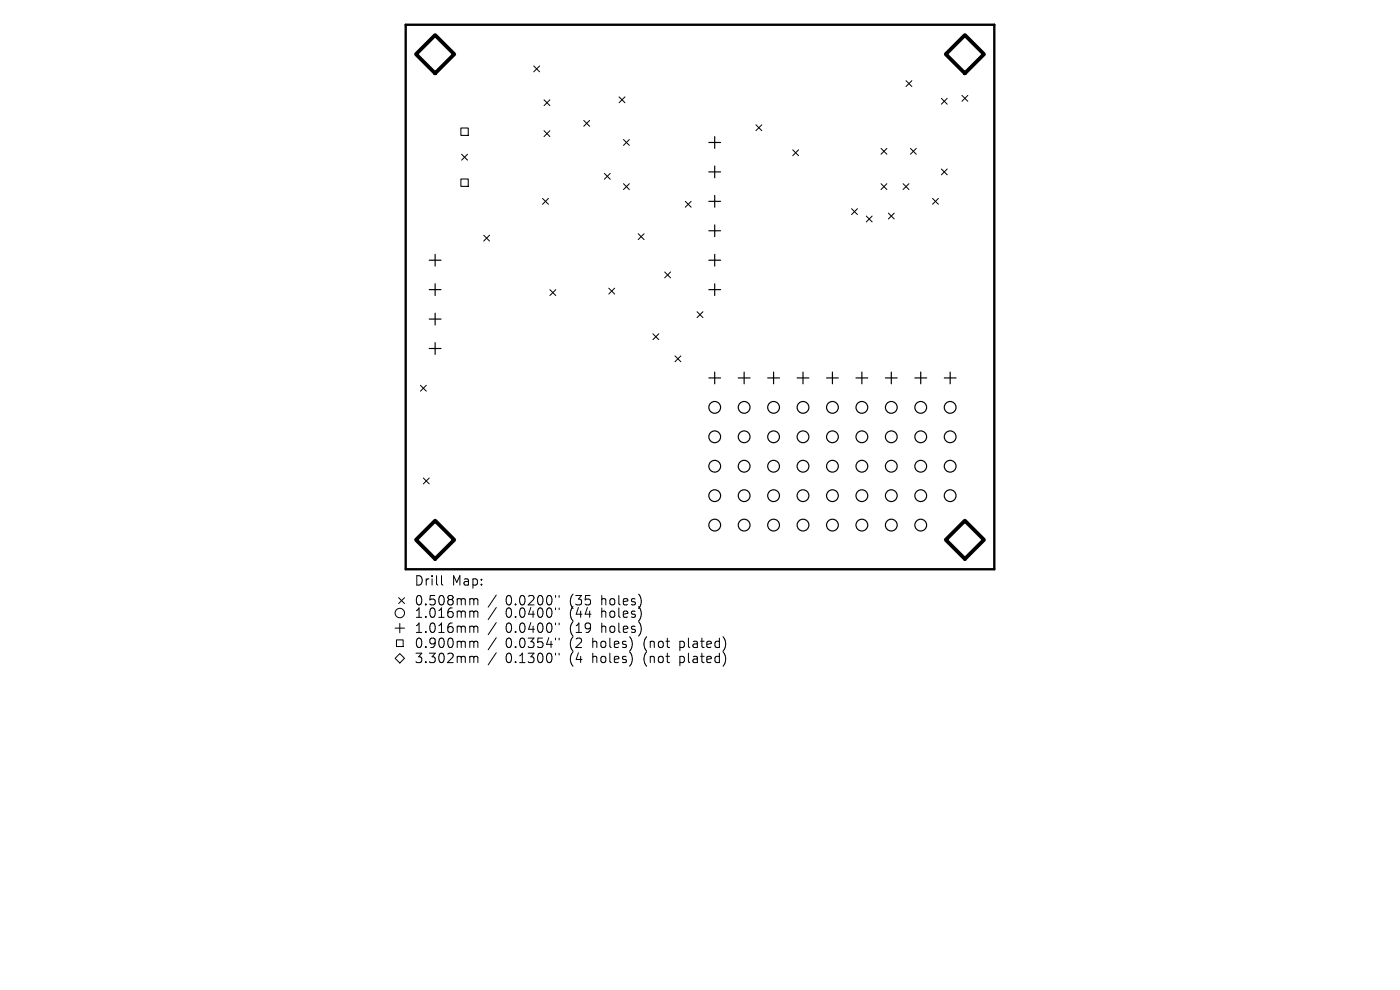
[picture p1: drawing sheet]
<svg xmlns="http://www.w3.org/2000/svg" width="297mm" height="210mm" viewBox="0 0 297 210" stroke-linecap="round" stroke-linejoin="round" font-family="sans-serif">
<defs><g id="words">
<g font-size="2.8">
<text x="87.8" y="124.5">Drill</text>
<text x="95.8" y="124.5">Map:</text>
<text x="87.8" y="128.7">0.508mm</text>
<text x="87.8" y="131.3">1.016mm</text>
<text x="107.3" y="128.7">0.0200&quot;</text>
<text x="107.3" y="131.3">0.0400&quot;</text>
<text x="121" y="128.7">(35</text>
<text x="121" y="131.3">(44</text>
<text x="127.9" y="128.7">holes)</text>
<text x="127.9" y="131.3">holes)</text>
<text x="87.8" y="134.5">1.016mm</text>
<text x="87.8" y="137.7">0.900mm</text>
<text x="107.3" y="134.5">0.0400&quot;</text>
<text x="107.3" y="137.7">0.0354&quot;</text>
<text x="121" y="134.5">(19</text>
<text x="121" y="137.7">(2</text>
<text x="125.9" y="137.7">holes)</text>
<text x="127.9" y="134.5">holes)</text>
<text x="137" y="137.7">(not</text>
<text x="144.8" y="137.7">plated)</text>
<text x="87.8" y="140.9">3.302mm</text>
<text x="107.3" y="140.9">0.1300&quot;</text>
<text x="121" y="140.9">(4</text>
<text x="125.9" y="140.9">holes)</text>
<text x="137" y="140.9">(not</text>
<text x="144.8" y="140.9">plated)</text>
</g>
</g></defs>
<path d="M86.1 5.2h124.8v115.6h-124.8z" fill="none" stroke="#000" stroke-width=".5"/>
<g fill="none" stroke="#000" stroke-width=".21">
<path d="M113.2 14l1.3 1.2M114.5 14l-1.3 1.2M192.2 17.1l1.3 1.3M193.5 17.1l-1.3 1.3M97.9 32.7l1.3 1.3M99.2 32.7l-1.3 1.3M115.4 21.2l1.3 1.2M115.4 27.7l1.3 1.3M116.7 21.2l-1.3 1.2M116.7 27.7l-1.3 1.3M123.8 25.5l1.3 1.3M125.1 25.5l-1.3 1.3"/>
<path d="M128.2 36.8l1.3 1.2M129.5 36.8l-1.3 1.2M131.3 20.5l1.3 1.3M132.3 29.6l1.2 1.2M132.3 39l1.2 1.2M132.6 20.5l-1.3 1.3M133.5 29.6l-1.2 1.2M133.5 39l-1.2 1.2M160.4 26.5l1.2 1.2M161.6 26.5l-1.2 1.2M168.2 31.8l1.2 1.2M169.4 31.8l-1.2 1.2"/>
<path d="M186.9 31.5l1.2 1.2M186.9 39l1.2 1.2M188.1 31.5l-1.2 1.2M188.1 39l-1.2 1.2M191.6 39l1.2 1.2M192.8 39l-1.2 1.2M193.1 31.5l1.3 1.2M194.4 31.5l-1.3 1.2M199.7 20.9l1.2 1.2M199.7 35.8l1.2 1.3M200.9 20.9l-1.2 1.2M200.9 35.8l-1.2 1.3"/>
<path d="M204.1 20.2l1.2 1.3M205.3 20.2l-1.2 1.3M102.6 49.9l1.3 1.2M103.9 49.9l-1.3 1.2M115.1 42.1l1.2 1.2M116.3 42.1l-1.2 1.2M135.4 49.6l1.2 1.2M136.6 49.6l-1.2 1.2M141 57.7l1.3 1.2M142.3 57.7l-1.3 1.2M145.4 42.7l1.2 1.3M146.6 42.7l-1.2 1.3"/>
<path d="M180.7 44.3l1.2 1.2M181.9 44.3l-1.2 1.2M183.8 45.8l1.2 1.3M185 45.8l-1.2 1.3M188.5 45.2l1.2 1.3M189.7 45.2l-1.2 1.3M197.8 42.1l1.3 1.2M199.1 42.1l-1.3 1.2M116.7 61.4l1.2 1.3M117.9 61.4l-1.2 1.3M129.1 61.1l1.3 1.3M130.4 61.1l-1.3 1.3"/>
<path d="M138.5 70.8l1.3 1.3M139.8 70.8l-1.3 1.3M143.2 75.5l1.2 1.2M144.4 75.5l-1.2 1.2M147.9 66.1l1.2 1.3M149.1 66.1l-1.2 1.3M89.2 81.7l1.2 1.3M90.4 81.7l-1.2 1.3M89.8 101.4l1.3 1.2M91.1 101.4l-1.3 1.2M83.8 139.6l1-1 1 1-1 1zM83.8 133.2h2"/>
<path d="M84.1 135.7h1.4v1.5h-1.4zM84.6 126.8l1.2 1.2M84.8 132.2v2M85.8 126.8l-1.2 1.2M93.7 122.1v1.7l.2 .3M99.9 127h.3l.3 .3M99.9 129.6h.3l.3 .3M99.9 132.8h.3l.3 .3M99.9 136h.3l.3 .3M99.9 139.2h.3l.3 .3M100.5 127.3l.3-.3 .5 .1 .1 1.2M100.5 127.3v1"/>
<path d="M100.5 129.9v1.1M100.5 133.1v1.1M100.5 136.3v1.1M100.5 139.5v1.1M100.5 129.9l.3-.3 .5 .1 .1 1.3M100.5 133.1l.3-.3 .5 .1 .1 1.3M100.5 136.3l.3-.3 .5 .1 .1 1.3M100.5 139.5l.3-.3 .5 .1 .1 1.3M105.3 126.2l-1.7 2.6M105.3 128.9l-1.7 2.5M105.3 132.1l-1.7 2.5M105.3 135.3l-1.7 2.5"/>
<path d="M105.3 138.5l-1.7 2.5M117.9 126.3v.4M117.9 129v.3M117.9 132.2v.3M117.9 135.4v.3M117.9 138.6v.3M118.6 126.3v.4M118.6 129v.3M118.6 132.2v.3M118.6 135.4v.3M118.6 138.6v.3"/>
<circle cx="84.8" cy="130" r="1"/>
</g>
<g fill="none" stroke="#000" stroke-width=".25">
<path d="M150.4 30.2h2.5M150.4 36.5h2.5M151.6 29v2.5M151.6 35.2v2.5M91.1 55.2h2.5M92.3 53.9v2.5M150.4 55.2h2.5M150.4 42.7h2.5M150.4 49h2.5M151.6 41.5v2.5M151.6 47.7v2.5M151.6 53.9v2.5"/>
<path d="M91.1 61.4h2.5M91.1 67.7h2.5M91.1 73.9h2.5M92.3 60.2v2.5M92.3 66.4v2.5M92.3 72.7v2.5M150.4 61.4h2.5M151.6 60.2v2.5M151.6 78.9v2.5M157.9 78.9v2.5M164.1 78.9v2.5M170.4 78.9v2.5"/>
<path d="M176.6 78.9v2.5M182.8 78.9v2.5M189.1 78.9v2.5M195.3 78.9v2.5M201.6 78.9v2.5M150.4 80.2h2.5M156.6 80.2h2.5M162.9 80.2h2.5M169.1 80.2h2.5M175.3 80.2h2.5M181.6 80.2h2.5M187.8 80.2h2.5"/>
<path d="M194.1 80.2h2.5M200.3 80.2h2.5"/>
<circle cx="151.6" cy="86.4" r="1.25"/>
<circle cx="151.6" cy="98.9" r="1.25"/>
<circle cx="151.6" cy="92.7" r="1.25"/>
<circle cx="157.9" cy="86.4" r="1.25"/>
<circle cx="157.9" cy="98.9" r="1.25"/>
<circle cx="157.9" cy="92.7" r="1.25"/>
<circle cx="164.1" cy="86.4" r="1.25"/>
<circle cx="164.1" cy="98.9" r="1.25"/>
<circle cx="164.1" cy="92.7" r="1.25"/>
<circle cx="170.4" cy="86.4" r="1.25"/>
<circle cx="170.4" cy="98.9" r="1.25"/>
<circle cx="170.4" cy="92.7" r="1.25"/>
<circle cx="176.6" cy="86.4" r="1.25"/>
<circle cx="176.6" cy="98.9" r="1.25"/>
<circle cx="176.6" cy="92.7" r="1.25"/>
<circle cx="182.8" cy="86.4" r="1.25"/>
<circle cx="182.8" cy="98.9" r="1.25"/>
<circle cx="182.8" cy="92.7" r="1.25"/>
<circle cx="189.1" cy="86.4" r="1.25"/>
<circle cx="189.1" cy="98.9" r="1.25"/>
<circle cx="189.1" cy="92.7" r="1.25"/>
<circle cx="195.3" cy="86.4" r="1.25"/>
<circle cx="195.3" cy="98.9" r="1.25"/>
<circle cx="195.3" cy="92.7" r="1.25"/>
<circle cx="201.6" cy="86.4" r="1.25"/>
<circle cx="201.6" cy="98.9" r="1.25"/>
<circle cx="201.6" cy="92.7" r="1.25"/>
<circle cx="151.6" cy="105.1" r="1.25"/>
<circle cx="151.6" cy="111.4" r="1.25"/>
<circle cx="157.9" cy="105.1" r="1.25"/>
<circle cx="157.9" cy="111.4" r="1.25"/>
<circle cx="164.1" cy="105.1" r="1.25"/>
<circle cx="164.1" cy="111.4" r="1.25"/>
<circle cx="170.4" cy="105.1" r="1.25"/>
<circle cx="170.4" cy="111.4" r="1.25"/>
<circle cx="176.6" cy="105.1" r="1.25"/>
<circle cx="176.6" cy="111.4" r="1.25"/>
<circle cx="182.8" cy="105.1" r="1.25"/>
<circle cx="182.8" cy="111.4" r="1.25"/>
<circle cx="189.1" cy="105.1" r="1.25"/>
<circle cx="189.1" cy="111.4" r="1.25"/>
<circle cx="195.3" cy="105.1" r="1.25"/>
<circle cx="195.3" cy="111.4" r="1.25"/>
<circle cx="201.6" cy="105.1" r="1.25"/>
</g>
<path d="M97.8 27.2h1.5v1.5h-1.5zM97.8 38h1.5v1.5h-1.5z" fill="none" stroke="#000" stroke-width=".22"/>
<path d="M88.3 11.5l4-4.1 4.1 4.1-4.1 4.1zM200.6 11.5l4.1-4.1 4.1 4.1-4.1 4.1zM92.3 110.5l4.1 4-4.1 4.1-4-4.1zM200.6 114.5l4.1-4 4.1 4-4.1 4.1z" fill="none" stroke="#000" stroke-width=".81"/>
<use href="#words"/>
</svg>
